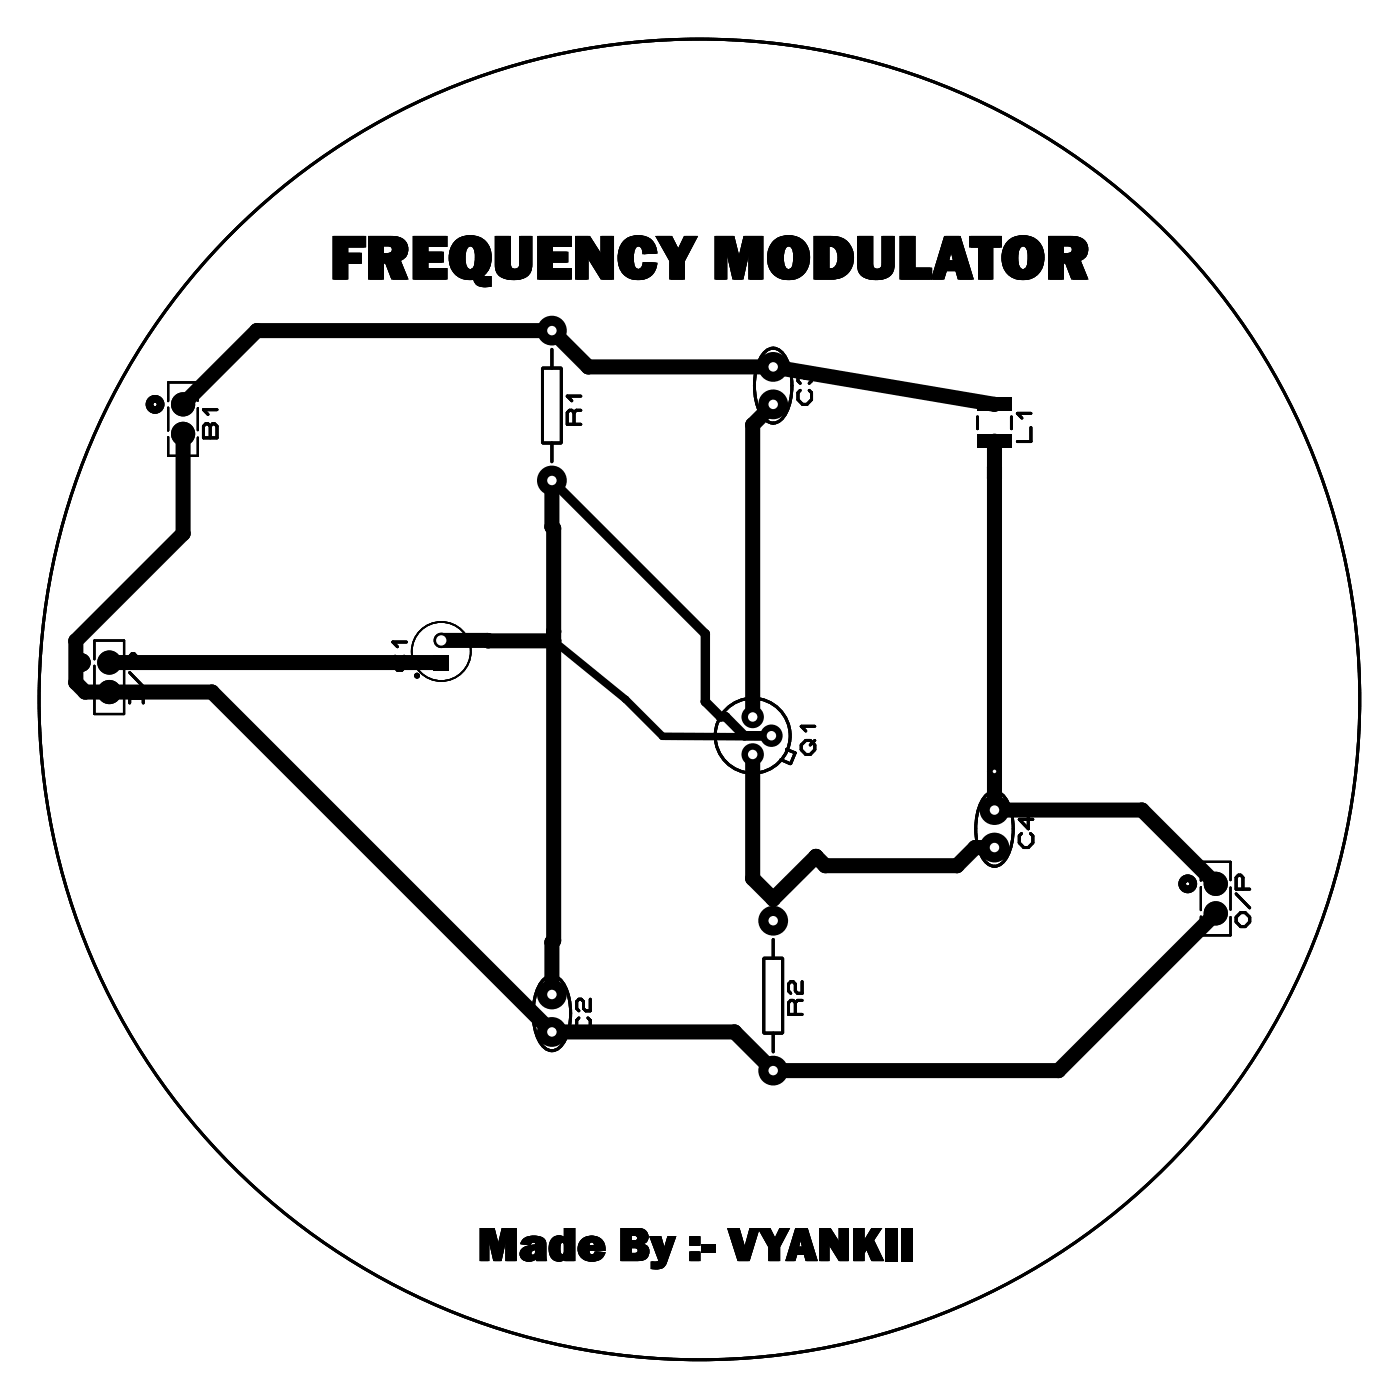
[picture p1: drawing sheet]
<svg xmlns="http://www.w3.org/2000/svg" width="95mm" height="95mm" viewBox="0 0 95 95" stroke-linecap="round" stroke-linejoin="round" font-family="sans-serif">
<defs><g id="words">
<text font-size="5" x="22.3" y="18.9">FREQUENCY MODULATOR</text>
<text font-size="3.8" x="32.3" y="85.5">Made By :- VYANKII</text>
</g></defs>
<path d="M66.3 26.9h2.3v1h-2.3zM66.3 29.4h2.3v1h-2.3z" fill="#000"/>
<g fill="none" stroke="#000" stroke-width=".2">
<path d="M13.9 28.7h.2l.1 .2 .2-.2h.1l.2 .2v.8h-.9v-.8zM14.2 28.9v.8M14.7 27.8h-.9l.3 .3M36.8 24.9h1.2v5.1h-1.2zM37.4 23.7v1.2M37.4 30v1.3M38.9 28l-.1-.2h-.2l-.2 .2v.8h1M38.9 28v.8M39.4 27.8h-.3l-.2 .2M39.4 26.8h-1l.4 .4M51.8 23.9a.78 .78 0 0 1 1.3 0 4.2 4.2 0 0 1 0 4.4 .78 .78 0 0 1-1.3 0 4.2 4.2 0 0 1 0-4.4zM54.2 26.5l-.1 .1v.5l.3 .3h.3l.3-.3v-.5l-.2-.1"/>
<path d="M54.5 25.3l.2-.1h.1l.2 .1v.5l-.2 .2M54.5 25.3l-.1-.1h-.2l-.1 .1v.5l.1 .2M54.5 25.3v.4M66.3 28.3v.8M68.6 28.3v.8M69.9 29v.9h-.9M69.9 28h-.9l.3 .3M8.8 47v.6M8.8 47.3h.9M8.8 45.6l.9 .9M9.2 45.3v-.8l-.1-.2h-.2l-.1 .2v.8h.9M9.7 47v.6"/>
<path d="M26.8 44.5l-.2 .1v.5l.3 .3h.3l.3-.3v-.5l-.1-.1M27.5 43.5h-.9l.3 .3M52.9 51.5l.7 .3M53.3 50.8l.6 .2-.3 .8M54.6 50.2h.3l.3 .3v.3l-.3 .3h-.3l-.3-.3v-.3zM55.2 50.2l-.3 .3M55.2 49.2h-.9l.3 .3M66.8 54a.78 .78 0 0 1 1.3 0 4.2 4.2 0 0 1 0 4.4 .78 .78 0 0 1-1.3 0 4.2 4.2 0 0 1 0-4.4zM69.2 56.5l-.1 .2v.4l.3 .3h.3l.3-.3v-.4l-.2-.2M69.7 55.2v1l-.6-.7h.9M36.8 66.5a.78 .78 0 0 1 1.3 0 4.2 4.2 0 0 1 0 4.4 .78 .78 0 0 1-1.3 0 4.2 4.2 0 0 1 0-4.4zM39.2 69l-.1 .2v.4l.3 .3h.3l.3-.3v-.4l-.2-.2"/>
<path d="M40 67.7v.8h-.3l-.2-.1v-.5l-.1-.2h-.2l-.1 .2v.5l.1 .1M51.8 64.9h1.2v5.1h-1.2zM52.4 63.7v1.2M52.4 70v1.3M53.9 68l-.1-.2h-.2l-.2 .2v.8h1M53.9 68v.8M54.4 66.5v.8h-.3l-.2-.1v-.5l-.1-.2h-.2l-.2 .2v.5l.2 .1M54.4 67.8h-.3l-.2 .2M83.8 62.2l.3-.3h.3l.3 .3v.3l-.3 .3h-.3l-.3-.3zM83.8 60.6l.9 .9M84.2 60.3v-.8l-.1-.2h-.2l-.1 .2v.8h.9"/>
<circle cx="28.3" cy="45.8" r=".1"/>
<circle cx="47.4" cy="47.4" r="44.8"/>
<circle cx="51" cy="49.9" r="2.54"/>
</g>
<circle cx="29.9" cy="44.2" r="2" fill="none" stroke="#000" stroke-width=".12"/>
<g fill="none" stroke="#000" stroke-width=".51">
<path d="M37.5 43.4l4.9 4 2.5 2.5h7.6"/>
<circle cx="10.5" cy="27.4" r=".38"/>
<circle cx="5.5" cy="44.9" r=".38"/>
<circle cx="80.5" cy="59.9" r=".38"/>
</g>
<path d="M11.4 27.6v1.6M11.4 29.6v1.3h2v-1.2M13.4 27.2v-1.3h-2v1.3M13.4 27.7v1.5M6.4 45.1v1.6M6.4 47.1v1.3h2v-1.2M8.4 44.7v-1.3h-2v1.3M8.4 45.2v1.5M83.4 59.7v-1.3h-2v1.3M81.4 60.1v1.6M81.4 62.1v1.3h2v-1.2M83.4 60.2v1.5" fill="none" stroke="#000" stroke-width=".15"/>
<g fill="#000">
<path d="M66.2 26.9h2.4v1h-2.4z" fill-rule="evenodd"/>
<path d="M66.2 29.4h2.4v1h-2.4z" fill-rule="evenodd"/>
<path d="M29.4 44.4h1v1h-1z" fill-rule="evenodd"/>
<path d="M29.4 44.4h1v1h-1z" fill-rule="evenodd"/>
<circle cx="12.4" cy="27.4" r=".82"/>
<circle cx="12.4" cy="29.4" r=".82"/>
<circle cx="12.4" cy="36.2" r=".51"/>
<circle cx="17.4" cy="22.4" r=".51"/>
<circle cx="37.4" cy="22.4" r="1.01"/>
<circle cx="37.4" cy="32.6" r="1.01"/>
<circle cx="37.4" cy="35.7" r=".51"/>
<circle cx="37.5" cy="35.8" r=".51"/>
<circle cx="39.9" cy="24.9" r=".51"/>
<circle cx="51" cy="28.8" r=".51"/>
<circle cx="52.4" cy="27.4" r="1.01"/>
<circle cx="52.4" cy="24.9" r="1.01"/>
<circle cx="67.4" cy="27.4" r=".51"/>
<circle cx="67.4" cy="29.9" r=".51"/>
<circle cx="67.4" cy="31.7" r=".51"/>
<circle cx="67.4" cy="32.4" r=".51"/>
<circle cx="5.1" cy="46.3" r=".51"/>
<circle cx="5.1" cy="43.4" r=".51"/>
<circle cx="5.8" cy="46.9" r=".51"/>
<circle cx="7.4" cy="44.9" r=".82"/>
<circle cx="7.4" cy="46.9" r=".82"/>
<circle cx="14.4" cy="46.9" r=".51"/>
<circle cx="29.9" cy="43.4" r=".52"/>
<circle cx="33" cy="43.4" r=".51"/>
<circle cx="33.1" cy="43.4" r=".51"/>
<circle cx="37.5" cy="43.4" r=".51"/>
<circle cx="37.5" cy="42.8" r=".51"/>
<circle cx="37.5" cy="43.4" r=".25"/>
<circle cx="42.4" cy="47.4" r=".25"/>
<circle cx="44.9" cy="49.9" r=".25"/>
<circle cx="47.8" cy="47.6" r=".32"/>
<circle cx="47.8" cy="43" r=".32"/>
<circle cx="48.8" cy="48.6" r=".32"/>
<circle cx="49.2" cy="48.6" r=".32"/>
<circle cx="50.5" cy="49.9" r=".32"/>
<circle cx="51" cy="59.5" r=".51"/>
<circle cx="51" cy="48.6" r=".76"/>
<circle cx="51" cy="51.1" r=".76"/>
<circle cx="52.3" cy="49.9" r=".76"/>
<circle cx="52.5" cy="49.9" r=".25"/>
<circle cx="55.3" cy="58" r=".51"/>
<circle cx="55.9" cy="58.7" r=".51"/>
<circle cx="64.9" cy="58.7" r=".51"/>
<circle cx="66.1" cy="57.4" r=".51"/>
<circle cx="67.4" cy="54.9" r="1.01"/>
<circle cx="67.4" cy="57.5" r="1.01"/>
<circle cx="67.4" cy="52.3" r=".51"/>
<circle cx="67.4" cy="52.3" r=".38"/>
<circle cx="77.4" cy="54.9" r=".51"/>
<circle cx="82.4" cy="59.9" r=".82"/>
<circle cx="37.4" cy="67.4" r="1.01"/>
<circle cx="37.4" cy="70" r="1.01"/>
<circle cx="37.4" cy="63.9" r=".51"/>
<circle cx="37.5" cy="63.8" r=".51"/>
<circle cx="49.8" cy="69.9" r=".51"/>
<circle cx="52.4" cy="72.6" r="1.01"/>
<circle cx="52.4" cy="62.4" r="1.01"/>
<circle cx="52.4" cy="60.9" r=".51"/>
<circle cx="52.4" cy="60.9" r=".12"/>
<circle cx="71.7" cy="72.6" r=".51"/>
<circle cx="82.4" cy="61.9" r=".82"/>
</g>
<path d="M12.4 27.4l5-5h20l2.5 2.5h12.5l15 2.5M12.4 29.4v6.8l-7.3 7.2v2.9l.7 .6h8.6l23 23h12.4l2.6 2.7h19.3l10.7-10.7M37.4 32.6v3.1l.1 .1v28l-.1 .1v3.5M52.4 27.4l-1.4 1.4v19.8M67.4 29.9v25h10l5 5M7.4 44.9h22.5M29.9 43.4h7.6M51 51.1v8.4l1.4 1.4 2.9-2.9 .6 .7h9l1.2-1.3h1.3" fill="none" stroke="#000" stroke-width="1"/>
<path d="M52.4 60.9v1.5" fill="none" stroke="#000" stroke-width=".25"/>
<path d="M37.4 32.6l10.4 10.4v4.6l1 1h.4l1.3 1.3h1.8" fill="none" stroke="#000" stroke-width=".64"/>
<circle cx="67.4" cy="52.3" r=".12" fill="#fff"/>
<circle cx="51" cy="51.1" r=".63" fill="#000"/>
<circle cx="51" cy="51.1" r=".32" fill="#fff"/>
<circle cx="52.3" cy="49.9" r=".63" fill="#000"/>
<circle cx="52.3" cy="49.9" r=".32" fill="#fff"/>
<circle cx="51" cy="48.6" r=".63" fill="#000"/>
<circle cx="51" cy="48.6" r=".32" fill="#fff"/>
<circle cx="37.4" cy="22.4" r=".89" fill="#000"/>
<circle cx="37.4" cy="22.4" r=".32" fill="#fff"/>
<circle cx="37.4" cy="32.6" r=".89" fill="#000"/>
<circle cx="37.4" cy="32.6" r=".32" fill="#fff"/>
<circle cx="52.4" cy="24.9" r=".89" fill="#000"/>
<circle cx="52.4" cy="24.9" r=".32" fill="#fff"/>
<circle cx="52.4" cy="27.4" r=".89" fill="#000"/>
<circle cx="52.4" cy="27.4" r=".32" fill="#fff"/>
<circle cx="52.4" cy="62.4" r=".89" fill="#000"/>
<circle cx="52.4" cy="62.4" r=".32" fill="#fff"/>
<circle cx="52.4" cy="72.6" r=".89" fill="#000"/>
<circle cx="52.4" cy="72.6" r=".32" fill="#fff"/>
<circle cx="37.4" cy="67.4" r=".89" fill="#000"/>
<circle cx="37.4" cy="67.4" r=".32" fill="#fff"/>
<circle cx="37.4" cy="70" r=".89" fill="#000"/>
<circle cx="37.4" cy="69.9" r=".32" fill="#fff"/>
<path d="M29.4 44.4h1v1h-1z" fill="#000"/>
<circle cx="29.9" cy="43.4" r=".52" fill="#000"/>
<circle cx="29.9" cy="43.4" r=".35" fill="#fff"/>
<g fill="#000">
<circle cx="7.4" cy="44.9" r=".7"/>
<circle cx="7.4" cy="46.9" r=".7"/>
<circle cx="67.4" cy="54.9" r=".89"/>
<circle cx="82.4" cy="59.9" r=".7"/>
<circle cx="82.4" cy="61.9" r=".7"/>
</g>
<circle cx="67.4" cy="54.9" r=".32" fill="#fff"/>
<circle cx="67.4" cy="57.5" r=".89" fill="#000"/>
<circle cx="67.4" cy="57.4" r=".32" fill="#fff"/>
<path d="M66.3 26.9h2.3v1h-2.3zM66.3 29.4h2.3v1h-2.3z" fill="#000"/>
<g fill="#000">
<circle cx="12.4" cy="27.4" r=".7"/>
<circle cx="12.4" cy="29.4" r=".7"/>
</g>
<g fill="none" stroke="#000" stroke-width=".2">
<path d="M13.9 28.7h.2l.1 .2 .2-.2h.1l.2 .2v.8h-.9v-.8zM14.2 28.9v.8M14.7 27.8h-.9l.3 .3M36.8 24.9h1.2v5.1h-1.2zM37.4 23.7v1.2M37.4 30v1.3M38.9 28l-.1-.2h-.2l-.2 .2v.8h1M38.9 28v.8M39.4 27.8h-.3l-.2 .2M39.4 26.8h-1l.4 .4M51.8 23.9a.78 .78 0 0 1 1.3 0 4.2 4.2 0 0 1 0 4.4 .78 .78 0 0 1-1.3 0 4.2 4.2 0 0 1 0-4.4zM54.2 26.5l-.1 .1v.5l.3 .3h.3l.3-.3v-.5l-.2-.1"/>
<path d="M54.5 25.3l.2-.1h.1l.2 .1v.5l-.2 .2M54.5 25.3l-.1-.1h-.2l-.1 .1v.5l.1 .2M54.5 25.3v.4M66.3 28.3v.8M68.6 28.3v.8M69.9 29v.9h-.9M69.9 28h-.9l.3 .3M8.8 47v.6M8.8 47.3h.9M8.8 45.6l.9 .9M9.2 45.3v-.8l-.1-.2h-.2l-.1 .2v.8h.9M9.7 47v.6"/>
<path d="M26.8 44.5l-.2 .1v.5l.3 .3h.3l.3-.3v-.5l-.1-.1M27.5 43.5h-.9l.3 .3M52.9 51.5l.7 .3M53.3 50.8l.6 .2-.3 .8M54.6 50.2h.3l.3 .3v.3l-.3 .3h-.3l-.3-.3v-.3zM55.2 50.2l-.3 .3M55.2 49.2h-.9l.3 .3M66.8 54a.78 .78 0 0 1 1.3 0 4.2 4.2 0 0 1 0 4.4 .78 .78 0 0 1-1.3 0 4.2 4.2 0 0 1 0-4.4zM69.2 56.5l-.1 .2v.4l.3 .3h.3l.3-.3v-.4l-.2-.2M69.7 55.2v1l-.6-.7h.9M36.8 66.5a.78 .78 0 0 1 1.3 0 4.2 4.2 0 0 1 0 4.4 .78 .78 0 0 1-1.3 0 4.2 4.2 0 0 1 0-4.4zM39.2 69l-.1 .2v.4l.3 .3h.3l.3-.3v-.4l-.2-.2"/>
<path d="M40 67.7v.8h-.3l-.2-.1v-.5l-.1-.2h-.2l-.1 .2v.5l.1 .1M51.8 64.9h1.2v5.1h-1.2zM52.4 63.7v1.2M52.4 70v1.3M53.9 68l-.1-.2h-.2l-.2 .2v.8h1M53.9 68v.8M54.4 66.5v.8h-.3l-.2-.1v-.5l-.1-.2h-.2l-.2 .2v.5l.2 .1M54.4 67.8h-.3l-.2 .2M83.8 62.2l.3-.3h.3l.3 .3v.3l-.3 .3h-.3l-.3-.3zM83.8 60.6l.9 .9M84.2 60.3v-.8l-.1-.2h-.2l-.1 .2v.8h.9"/>
<circle cx="28.3" cy="45.8" r=".1"/>
<circle cx="47.4" cy="47.4" r="44.8"/>
<circle cx="51" cy="49.9" r="2.54"/>
</g>
<circle cx="29.9" cy="44.2" r="2" fill="none" stroke="#000" stroke-width=".12"/>
<g fill="none" stroke="#000" stroke-width=".51">
<circle cx="10.5" cy="27.4" r=".38"/>
<circle cx="5.5" cy="44.9" r=".38"/>
<circle cx="80.5" cy="59.9" r=".38"/>
</g>
<path d="M11.4 27.6v1.6M11.4 29.6v1.3h2v-1.2M13.4 27.2v-1.3h-2v1.3M13.4 27.7v1.5M6.4 45.1v1.6M6.4 47.1v1.3h2v-1.2M8.4 44.7v-1.3h-2v1.3M8.4 45.2v1.5M83.4 59.7v-1.3h-2v1.3M81.4 60.1v1.6M81.4 62.1v1.3h2v-1.2M83.4 60.2v1.5" fill="none" stroke="#000" stroke-width=".15"/>
<use href="#words"/>
</svg>
